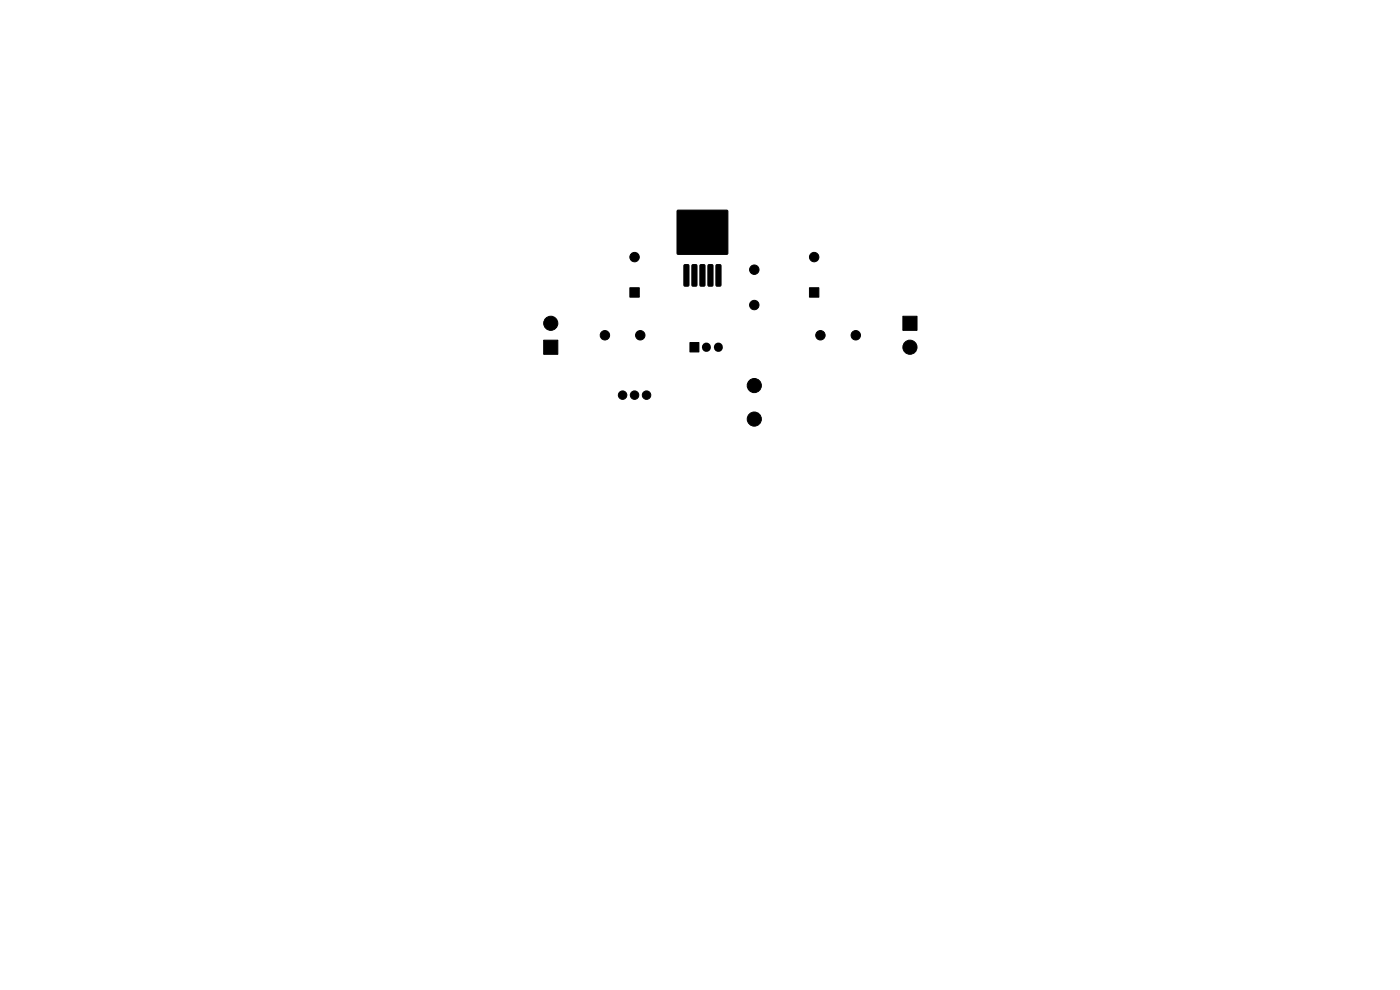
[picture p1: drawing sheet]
<svg xmlns="http://www.w3.org/2000/svg" width="297mm" height="210mm" viewBox="0 0 297 210" stroke-linecap="round" stroke-linejoin="round" font-family="sans-serif">
<g fill="#000" stroke="#000" stroke-width=".21">
<path d="M143.7 44.6h10.6v9.3h-10.6zM115.3 72.2h3v3h-3zM133.6 61h2v2h-2zM145.1 56.2l.8-.1 .3 .3v4.1l-.3 .2h-.7l-.1-.2zM146.4 72.7h1.9v2h-1.9zM146.8 56.2l.8-.1 .3 .3v4.1l-.3 .2h-.7l-.1-.2zM148.5 56.2l.8-.1 .3 .3v4.1l-.3 .2h-.7l-.1-.2zM150.2 56.2l.8-.1 .3 .3v4.1l-.3 .2h-.7l-.1-.2zM151.9 56.2l.8-.1 .3 .3v4.1l-.3 .2h-.7l-.1-.2zM171.7 61h2v2h-2zM191.5 67.1h3v3h-3z"/>
<circle cx="134.6" cy="54.5" r="1"/>
<circle cx="160" cy="57.2" r="1"/>
<circle cx="172.7" cy="54.5" r="1"/>
<circle cx="116.8" cy="68.6" r="1.5"/>
<circle cx="128.3" cy="71.1" r="1"/>
<circle cx="135.8" cy="71.1" r="1"/>
<circle cx="160" cy="64.7" r="1"/>
<circle cx="174" cy="71.1" r="1"/>
<circle cx="181.5" cy="71.1" r="1"/>
<circle cx="193" cy="73.7" r="1.5"/>
<circle cx="132.1" cy="83.8" r=".9"/>
<circle cx="134.6" cy="83.8" r=".9"/>
<circle cx="137.2" cy="83.8" r=".9"/>
<circle cx="160" cy="81.8" r="1.5"/>
<circle cx="160" cy="88.9" r="1.5"/>
</g>
<path d="M149.9 73.6v.1M152.4 73.6v.1" fill="none" stroke="#000" stroke-width="1.9"/>
</svg>
